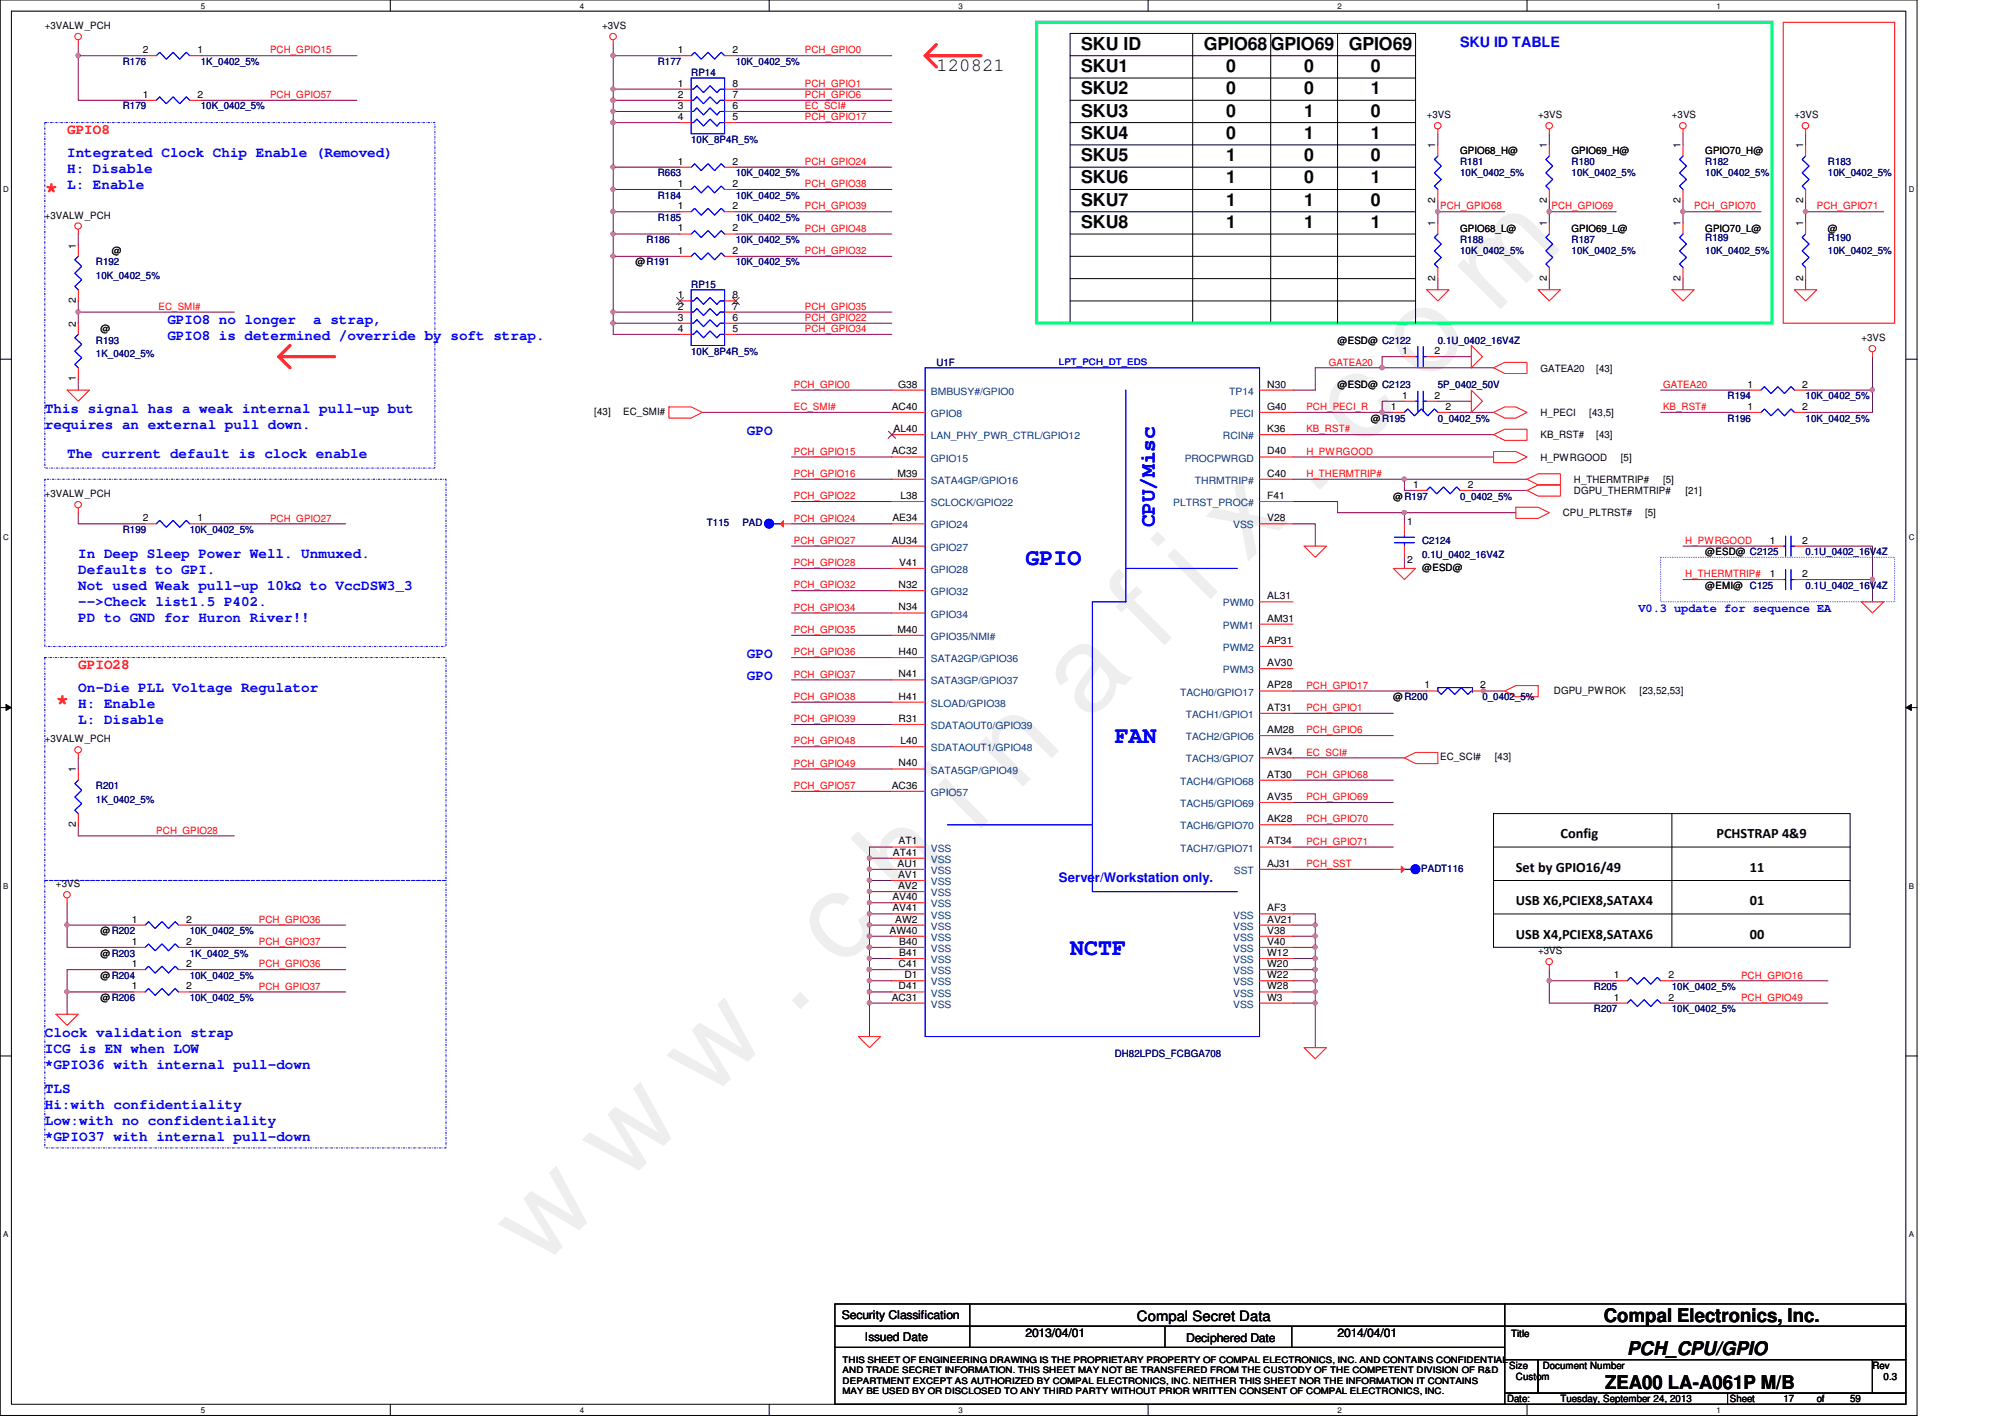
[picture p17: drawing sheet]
<svg xmlns="http://www.w3.org/2000/svg" width="297mm" height="210mm" viewBox="0 0 297 210" stroke-linecap="round" stroke-linejoin="round" font-family="sans-serif">
<defs><g id="words">
<text font-size="17.6" fill="#f0f" x="80.1" y="188" transform="rotate(-45 80.1 188)">w w w . c h i n a f i x . c o m</text>
<g font-size="3.4" fill="#00f">
<text x="151.9" y="83.7">GPIO</text>
<text x="165.1" y="110.1">FAN</text>
<text x="158.5" y="141.5">NCTF</text>
</g>
<g font-size="3.3" fill="#f00">
<text x="6.6" y="29.1">*</text>
<text x="8.3" y="105.1">*</text>
</g>
<text font-size="3.1" fill="#00f" x="171.1" y="78.1" transform="rotate(-90 171.1 78.1)">CPU/Misc</text>
<g font-size="2.8">
<text x="138.7" y="10.5">120821</text>
<text x="237.6" y="195.8">Compal Electronics, Inc.</text>
<text x="241.1" y="200.7">PCH_CPU/GPIO</text>
<text x="237.8" y="205.7">ZEA00 LA-A061P M/B</text>
</g>
<g font-size="2.6">
<text x="160.2" y="10.7">SKU1</text>
<text x="160.2" y="7.4">SKU ID</text>
<text x="178.3" y="7.4">GPIO68</text>
<text x="181.6" y="10.7">0</text>
<text x="188.3" y="7.4">GPIO69</text>
<text x="193.2" y="10.7">0</text>
<text x="199.8" y="7.4">GPIO69</text>
<text x="203.1" y="10.7">0</text>
<text x="160.2" y="17.3">SKU3</text>
<text x="160.2" y="14">SKU2</text>
<text x="181.6" y="17.3">0</text>
<text x="181.6" y="14">0</text>
<text x="193.2" y="17.3">1</text>
<text x="193.2" y="14">0</text>
<text x="203.1" y="17.3">0</text>
<text x="203.1" y="14">1</text>
<text x="160.2" y="20.6">SKU4</text>
<text x="160.2" y="23.9">SKU5</text>
<text x="181.6" y="20.6">0</text>
<text x="181.6" y="23.9">1</text>
<text x="193.2" y="23.9">0</text>
<text x="193.2" y="20.6">1</text>
<text x="203.1" y="23.9">0</text>
<text x="203.1" y="20.6">1</text>
<text x="160.2" y="27.2">SKU6</text>
<text x="181.6" y="27.2">1</text>
<text x="193.2" y="27.2">0</text>
<text x="203.1" y="27.2">1</text>
<text x="160.2" y="30.5">SKU7</text>
<text x="160.2" y="33.8">SKU8</text>
<text x="181.6" y="30.5">1</text>
<text x="181.6" y="33.8">1</text>
<text x="193.2" y="30.5">1</text>
<text x="193.2" y="33.8">1</text>
<text x="203.1" y="33.8">1</text>
<text x="203.1" y="30.5">0</text>
</g>
<g font-size="2.1" fill="#00f">
<text x="216.3" y="6.9">SKU ID TABLE</text>
<text x="9.9" y="23.2">Integrated Clock Chip Enable (Removed)</text>
<text x="9.9" y="25.6">H: Disable</text>
<text x="9.9" y="27.9">L: Enable</text>
<text x="24.8" y="48">GPIO8 no longer</text>
<text x="46.4" y="48">a strap,</text>
<text x="24.8" y="50.3">GPIO8 is determined /override by soft strap.</text>
<text x="6.6" y="61.2">This signal has a weak internal pull-up but</text>
<text x="6.6" y="63.5">requires an external pull down.</text>
<text x="110.7" y="64.5">GPO</text>
<text x="9.9" y="67.8">The current default is clock enable</text>
<text x="11.6" y="82.6">In Deep Sleep Power Well. Unmuxed.</text>
<text x="11.6" y="85">Defaults to GPI.</text>
<text x="11.6" y="87.4">Not used Weak pull-up 10kΩ to VccDSW3_3</text>
<text x="11.6" y="89.7">--&gt;Check list1.5 P402.</text>
<text x="11.6" y="92.1">PD to GND for Huron River!!</text>
<text x="110.7" y="97.5">GPO</text>
<text x="110.7" y="100.8">GPO</text>
<text x="11.6" y="102.4">On-Die PLL Voltage Regulator</text>
<text x="11.6" y="104.8">H: Enable</text>
<text x="11.6" y="107.2">L: Disable</text>
<text x="6.6" y="153.6">Clock validation strap</text>
<text x="6.6" y="156">ICG is EN when LOW</text>
<text x="6.6" y="158.4">*GPIO36 with internal pull-down</text>
<text x="6.7" y="161.9">TLS</text>
<text x="6.6" y="166.6">Low:with no confidentiality</text>
<text x="6.7" y="164.3">Hi:with confidentiality</text>
<text x="6.6" y="169">*GPIO37 with internal pull-down</text>
</g>
<g font-size="2.1" fill="#f00">
<text x="9.9" y="19.9">GPIO8</text>
<text x="11.6" y="99.1">GPIO28</text>
</g>
<g font-size="2.1">
<text x="231.2" y="124.2">Config</text>
<text x="254.3" y="124.2">PCHSTRAP 4&amp;9</text>
<text x="224.6" y="129.2">Set by GPIO16/49</text>
<text x="259.2" y="129.2">11</text>
<text x="224.6" y="134.1">USB X6,PCIEX8,SATAX4</text>
<text x="259.3" y="134.1">01</text>
<text x="224.6" y="139.1">USB X4,PCIEX8,SATAX6</text>
<text x="259.2" y="139.1">00</text>
<text x="168.4" y="195.6">Compal Secret Data</text>
</g>
<text font-size="1.9" fill="#00f" x="156.9" y="130.6">Server/Workstation only.</text>
<text font-size="1.8" fill="#00f" x="242.7" y="90.7">V0.3 update for sequence EA</text>
<g font-size="1.8">
<text x="124.7" y="195.5">Security Classification</text>
<text x="128.1" y="198.6">Issued Date</text>
<text x="151.9" y="198.1">2013/04/01</text>
<text x="175.7" y="198.8">Deciphered Date</text>
<text x="198.2" y="198.1">2014/04/01</text>
</g>
<g font-size="1.5">
<text x="6.6" y="4.3">+3VALW_PCH</text>
<text x="89.2" y="4.3">+3VS</text>
<text x="21.2" y="7.9">2</text>
<text x="29.2" y="7.9">1</text>
<text x="100.4" y="7.9">1</text>
<text x="108.5" y="7.9">2</text>
<text x="21.2" y="14.5">1</text>
<text x="29.2" y="14.5">2</text>
<text x="100.4" y="12.8">1</text>
<text x="100.4" y="14.5">2</text>
<text x="100.4" y="16.1">3</text>
<text x="100.4" y="17.8">4</text>
<text x="108.5" y="12.8">8</text>
<text x="108.5" y="14.5">7</text>
<text x="108.5" y="16.1">6</text>
<text x="108.5" y="17.8">5</text>
<text x="211.4" y="17.5">+3VS</text>
<text x="227.9" y="17.5">+3VS</text>
<text x="247.7" y="17.5">+3VS</text>
<text x="265.8" y="17.5">+3VS</text>
<text x="212.6" y="22" transform="rotate(-90 212.6 22)">1</text>
<text x="216.3" y="22.8">GPIO68_H@</text>
<text x="229.1" y="22" transform="rotate(-90 229.1 22)">1</text>
<text x="232.8" y="22.8">GPIO69_H@</text>
<text x="249" y="22" transform="rotate(-90 249 22)">1</text>
<text x="252.6" y="22.8">GPIO70_H@</text>
<text x="267.1" y="22" transform="rotate(-90 267.1 22)">1</text>
<text x="100.4" y="24.4">1</text>
<text x="100.4" y="27.7">1</text>
<text x="108.5" y="24.4">2</text>
<text x="108.5" y="27.7">2</text>
<text x="6.6" y="32.4">+3VALW_PCH</text>
<text x="100.4" y="31">1</text>
<text x="100.4" y="34.3">1</text>
<text x="108.5" y="31">2</text>
<text x="108.5" y="34.3">2</text>
<text x="212.6" y="33.5" transform="rotate(-90 212.6 33.5)">1</text>
<text x="212.6" y="30.1" transform="rotate(-90 212.6 30.1)">2</text>
<text x="216.3" y="34.4">GPIO68_L@</text>
<text x="229.1" y="33.5" transform="rotate(-90 229.1 33.5)">1</text>
<text x="229.1" y="30.1" transform="rotate(-90 229.1 30.1)">2</text>
<text x="232.8" y="34.4">GPIO69_L@</text>
<text x="249" y="33.5" transform="rotate(-90 249 33.5)">1</text>
<text x="249" y="30.1" transform="rotate(-90 249 30.1)">2</text>
<text x="252.6" y="34.4">GPIO70_L@</text>
<text x="267.1" y="33.5" transform="rotate(-90 267.1 33.5)">1</text>
<text x="267.1" y="30.1" transform="rotate(-90 267.1 30.1)">2</text>
<text x="270.8" y="34.4">@</text>
<text x="11.2" y="36.8" transform="rotate(-90 11.2 36.8)">1</text>
<text x="16.5" y="37.7">@</text>
<text x="94.1" y="39.3">@R191</text>
<text x="100.4" y="37.6">1</text>
<text x="108.5" y="37.6">2</text>
<text x="212.6" y="41.6" transform="rotate(-90 212.6 41.6)">2</text>
<text x="229.1" y="41.6" transform="rotate(-90 229.1 41.6)">2</text>
<text x="249" y="41.6" transform="rotate(-90 249 41.6)">2</text>
<text x="267.1" y="41.6" transform="rotate(-90 267.1 41.6)">2</text>
<text x="11.2" y="44.9" transform="rotate(-90 11.2 44.9)">2</text>
<text x="100.4" y="44.2">1</text>
<text x="100.4" y="45.8">2</text>
<text x="100.4" y="47.5">3</text>
<text x="108.5" y="44.2">8</text>
<text x="108.5" y="45.8">7</text>
<text x="108.5" y="47.5">6</text>
<text x="11.2" y="48.4" transform="rotate(-90 11.2 48.4)">2</text>
<text x="14.9" y="49.2">@</text>
<text x="100.4" y="49.1">4</text>
<text x="108.5" y="49.1">5</text>
<text x="198.2" y="50.9">@ESD@ C2122</text>
<text x="207.7" y="52.5">1</text>
<text x="212.5" y="52.5">2</text>
<text x="275.8" y="50.5">+3VS</text>
<text x="11.2" y="56.5" transform="rotate(-90 11.2 56.5)">1</text>
<text x="133" y="57.4">G38</text>
<text x="187.7" y="57.4">N30</text>
<text x="198.2" y="57.5">@ESD@ C2123</text>
<text x="207.7" y="59.1">1</text>
<text x="212.5" y="59.1">2</text>
<text x="228.2" y="55">GATEA20</text>
<text x="236.5" y="55">[43]</text>
<text x="258.9" y="57.4">1</text>
<text x="267" y="57.4">2</text>
<text x="88" y="61.5">[43]</text>
<text x="92.3" y="61.5">EC_SMI#</text>
<text x="132.1" y="60.7">AC40</text>
<text x="132.4" y="64">AL40</text>
<text x="187.7" y="64">K36</text>
<text x="187.7" y="60.7">G40</text>
<text x="203.1" y="62.4">@R195</text>
<text x="206.1" y="60.7">1</text>
<text x="214.2" y="60.7">2</text>
<text x="228.2" y="64.9">KB_RST#</text>
<text x="228.2" y="61.6">H_PECI</text>
<text x="235.5" y="61.6">[43,5]</text>
<text x="236.5" y="64.9">[43]</text>
<text x="258.9" y="60.7">1</text>
<text x="267" y="60.7">2</text>
<text x="132.1" y="67.3">AC32</text>
<text x="133" y="70.6">M39</text>
<text x="187.7" y="70.6">C40</text>
<text x="187.7" y="67.3">D40</text>
<text x="228.2" y="68.2">H_PWRGOOD</text>
<text x="233.2" y="71.5">H_THERMTRIP#</text>
<text x="240.1" y="68.2">[5]</text>
<text x="246.4" y="71.5">[5]</text>
<text x="6.6" y="73.7">+3VALW_PCH</text>
<text x="21.2" y="77.2">2</text>
<text x="29.2" y="77.2">1</text>
<text x="132.2" y="77.2">AE34</text>
<text x="133.4" y="73.9">L38</text>
<text x="187.7" y="77.2">V28</text>
<text x="187.7" y="73.9">F41</text>
<text x="206.4" y="74">@R197</text>
<text x="208.4" y="77.8">1</text>
<text x="209.4" y="72.3">1</text>
<text x="217.5" y="72.3">2</text>
<text x="231.5" y="76.5">CPU_PLTRST#</text>
<text x="233.2" y="73.2">DGPU_THERMTRIP#</text>
<text x="243.7" y="76.5">[5]</text>
<text x="249.7" y="73.2">[21]</text>
<text x="132.1" y="80.5">AU34</text>
<text x="133.2" y="83.8">V41</text>
<text x="208.4" y="83.4">2</text>
<text x="252.6" y="82.3">@ESD@ C2125</text>
<text x="262.2" y="80.5">1</text>
<text x="267" y="80.5">2</text>
<text x="133.1" y="87.1">N32</text>
<text x="187.7" y="88.8">AL31</text>
<text x="210.7" y="84.6">@ESD@</text>
<text x="252.6" y="87.2">@EMI@</text>
<text x="262.2" y="85.5">1</text>
<text x="267" y="85.5">2</text>
<text x="133" y="93.7">M40</text>
<text x="133.1" y="90.4">N34</text>
<text x="187.7" y="92.1">AM31</text>
<text x="187.7" y="95.4">AP31</text>
<text x="133.1" y="100.3">N41</text>
<text x="133.1" y="97">H40</text>
<text x="187.7" y="102">AP28</text>
<text x="187.7" y="98.7">AV30</text>
<text x="211" y="102">1</text>
<text x="219.3" y="102">2</text>
<text x="133.1" y="106.9">R31</text>
<text x="133.1" y="103.6">H41</text>
<text x="187.7" y="105.3">AT31</text>
<text x="206.4" y="103.7">@R200</text>
<text x="230.2" y="102.7">DGPU_PWROK</text>
<text x="242.9" y="102.7">[23,52,53]</text>
<text x="6.6" y="110">+3VALW_PCH</text>
<text x="133.1" y="113.5">N40</text>
<text x="133.4" y="110.2">L40</text>
<text x="187.7" y="111.9">AV34</text>
<text x="187.7" y="108.6">AM28</text>
<text x="213.4" y="112.6">EC_SCI#</text>
<text x="221.4" y="112.6">[43]</text>
<text x="11.2" y="114.4" transform="rotate(-90 11.2 114.4)">1</text>
<text x="132.1" y="116.8">AC36</text>
<text x="187.7" y="115.2">AT30</text>
<text x="187.7" y="118.5">AV35</text>
<text x="11.2" y="122.5" transform="rotate(-90 11.2 122.5)">2</text>
<text x="133.1" y="125.1">AT1</text>
<text x="187.7" y="121.8">AK28</text>
<text x="187.7" y="125.1">AT34</text>
<text x="8.3" y="131.4">+3VS</text>
<text x="132.3" y="126.7">AT41</text>
<text x="133" y="128.4">AU1</text>
<text x="133" y="130">AV1</text>
<text x="133" y="131.7">AV2</text>
<text x="187.7" y="128.4">AJ31</text>
<text x="19.5" y="136.7">1</text>
<text x="27.6" y="136.7">2</text>
<text x="132.2" y="135">AV41</text>
<text x="132.2" y="133.3">AV40</text>
<text x="132.6" y="136.7">AW2</text>
<text x="187.7" y="135">AF3</text>
<text x="187.7" y="136.7">AV21</text>
<text x="14.9" y="138.4">@R202</text>
<text x="14.9" y="141.7">@R203</text>
<text x="19.5" y="143.3">1</text>
<text x="19.5" y="140">1</text>
<text x="27.6" y="143.3">2</text>
<text x="27.6" y="140">2</text>
<text x="131.8" y="138.3">AW40</text>
<text x="133.1" y="143.3">C41</text>
<text x="133.2" y="141.6">B41</text>
<text x="133.2" y="140">B40</text>
<text x="187.7" y="141.6">W12</text>
<text x="187.7" y="143.3">W20</text>
<text x="187.7" y="138.3">V38</text>
<text x="187.7" y="140">V40</text>
<text x="227.9" y="141.4">+3VS</text>
<text x="14.9" y="145">@R204</text>
<text x="14.9" y="148.3">@R206</text>
<text x="19.5" y="146.6">1</text>
<text x="27.6" y="146.6">2</text>
<text x="132.1" y="148.2">AC31</text>
<text x="133.1" y="146.6">D41</text>
<text x="134" y="144.9">D1</text>
<text x="187.7" y="148.2">W3</text>
<text x="187.7" y="146.6">W28</text>
<text x="187.7" y="144.9">W22</text>
<text x="239.1" y="148.2">1</text>
<text x="239.1" y="144.9">1</text>
<text x="247.2" y="148.2">2</text>
<text x="247.2" y="144.9">2</text>
<text x="223.9" y="198">Title</text>
<text x="223.6" y="202.8">Size</text>
<text x="228.6" y="202.8">Document Number</text>
<text x="277.4" y="202.8">Rev</text>
<text x="223.3" y="207.7">Date:</text>
<text x="224.6" y="204.4">Custom</text>
<text x="231.2" y="207.7">Tuesday, September 24, 2013</text>
<text x="256.3" y="207.7">Sheet</text>
<text x="264.2" y="207.7">17</text>
<text x="269.2" y="207.7">of</text>
<text x="274.1" y="207.7">59</text>
<text x="279.1" y="204.4">0.3</text>
</g>
<g font-size="1.5" fill="#000080">
<text x="18.2" y="9.6">R176</text>
<text x="29.8" y="9.6">1K_0402_5%</text>
<text x="97.4" y="9.6">R177</text>
<text x="102.4" y="11.3">RP14</text>
<text x="109" y="9.6">10K_0402_5%</text>
<text x="18.2" y="16.2">R179</text>
<text x="29.8" y="16.2">10K_0402_5%</text>
<text x="102.4" y="21.2">10K_8P4R_5%</text>
<text x="97.4" y="26.1">R663</text>
<text x="97.4" y="29.4">R184</text>
<text x="109" y="26.1">10K_0402_5%</text>
<text x="109" y="29.4">10K_0402_5%</text>
<text x="216.3" y="24.5">R181</text>
<text x="216.3" y="26.1">10K_0402_5%</text>
<text x="232.8" y="24.5">R180</text>
<text x="232.8" y="26.1">10K_0402_5%</text>
<text x="252.6" y="24.5">R182</text>
<text x="252.6" y="26.1">10K_0402_5%</text>
<text x="270.8" y="24.5">R183</text>
<text x="270.8" y="26.1">10K_0402_5%</text>
<text x="97.4" y="32.7">R185</text>
<text x="109" y="32.7">10K_0402_5%</text>
<text x="252.6" y="35.7">R189</text>
<text x="270.8" y="35.7">R190</text>
<text x="14.2" y="39.3">R192</text>
<text x="14.2" y="41.3">10K_0402_5%</text>
<text x="95.8" y="36">R186</text>
<text x="109" y="39.3">10K_0402_5%</text>
<text x="109" y="36">10K_0402_5%</text>
<text x="216.3" y="36">R188</text>
<text x="216.3" y="37.7">10K_0402_5%</text>
<text x="232.8" y="36">R187</text>
<text x="232.8" y="37.7">10K_0402_5%</text>
<text x="252.6" y="37.7">10K_0402_5%</text>
<text x="270.8" y="37.7">10K_0402_5%</text>
<text x="102.4" y="42.6">RP15</text>
<text x="14.2" y="50.9">R193</text>
<text x="14.2" y="52.9">1K_0402_5%</text>
<text x="102.4" y="52.5">10K_8P4R_5%</text>
<text x="213" y="50.9">0.1U_0402_16V4Z</text>
<text x="138.7" y="54.2">U1F</text>
<text x="213" y="57.5">5P_0402_50V</text>
<text x="255.9" y="59.1">R194</text>
<text x="267.5" y="59.1">10K_0402_5%</text>
<text x="213" y="62.4">0_0402_5%</text>
<text x="255.9" y="62.4">R196</text>
<text x="267.5" y="62.4">10K_0402_5%</text>
<text x="104.7" y="78">T115</text>
<text x="110" y="78">PAD</text>
<text x="216.3" y="74">0_0402_5%</text>
<text x="18.2" y="79">R199</text>
<text x="28.1" y="79">10K_0402_5%</text>
<text x="210.7" y="80.6">C2124</text>
<text x="210.7" y="82.6">0.1U_0402_16V4Z</text>
<text x="267.5" y="82.3">0.1U_0402_16V4Z</text>
<text x="259.2" y="87.2">C125</text>
<text x="267.5" y="87.2">0.1U_0402_16V4Z</text>
<text x="219.6" y="103.7">0_0402_5%</text>
<text x="14.2" y="116.9">R201</text>
<text x="14.2" y="118.9">1K_0402_5%</text>
<text x="210.6" y="129.2">PADT116</text>
<text x="28.1" y="138.4">10K_0402_5%</text>
<text x="28.1" y="141.7">1K_0402_5%</text>
<text x="28.1" y="145">10K_0402_5%</text>
<text x="28.1" y="148.3">10K_0402_5%</text>
<text x="236.1" y="149.9">R207</text>
<text x="236.1" y="146.6">R205</text>
<text x="247.7" y="149.9">10K_0402_5%</text>
<text x="247.7" y="146.6">10K_0402_5%</text>
<text x="165.1" y="156.5">DH82LPDS_FCBGA708</text>
</g>
<g font-size="1.5" fill="#f00">
<text x="40" y="7.9">PCH_GPIO15</text>
<text x="119.2" y="7.9">PCH_GPIO0</text>
<text x="40" y="14.5">PCH_GPIO57</text>
<text x="119.2" y="17.8">PCH_GPIO17</text>
<text x="119.2" y="16.2">EC_SCI#</text>
<text x="119.2" y="12.9">PCH_GPIO1</text>
<text x="119.2" y="14.5">PCH_GPIO6</text>
<text x="119.2" y="27.7">PCH_GPIO38</text>
<text x="119.2" y="24.4">PCH_GPIO24</text>
<text x="119.2" y="31">PCH_GPIO39</text>
<text x="119.2" y="34.3">PCH_GPIO48</text>
<text x="213.4" y="31">PCH_GPIO68</text>
<text x="229.9" y="31">PCH_GPIO69</text>
<text x="251" y="31">PCH_GPIO70</text>
<text x="269.2" y="31">PCH_GPIO71</text>
<text x="119.2" y="37.6">PCH_GPIO32</text>
<text x="23.5" y="45.9">EC_SMI#</text>
<text x="119.2" y="45.9">PCH_GPIO35</text>
<text x="119.2" y="47.5">PCH_GPIO22</text>
<text x="119.2" y="49.2">PCH_GPIO34</text>
<text x="117.6" y="57.4">PCH_GPIO0</text>
<text x="196.8" y="54.1">GATEA20</text>
<text x="246.4" y="57.4">GATEA20</text>
<text x="117.6" y="60.7">EC_SMI#</text>
<text x="193.5" y="64.1">KB_RST#</text>
<text x="193.5" y="60.7">PCH_PECI_R</text>
<text x="246.4" y="60.7">KB_RST#</text>
<text x="117.6" y="70.7">PCH_GPIO16</text>
<text x="117.6" y="67.4">PCH_GPIO15</text>
<text x="193.5" y="67.4">H_PWRGOOD</text>
<text x="193.5" y="70.7">H_THERMTRIP#</text>
<text x="40" y="77.3">PCH_GPIO27</text>
<text x="117.6" y="74">PCH_GPIO22</text>
<text x="117.6" y="77.3">PCH_GPIO24</text>
<text x="117.6" y="83.9">PCH_GPIO28</text>
<text x="117.6" y="80.6">PCH_GPIO27</text>
<text x="249.7" y="80.6">H_PWRGOOD</text>
<text x="117.6" y="87.2">PCH_GPIO32</text>
<text x="249.7" y="85.5">H_THERMTRIP#</text>
<text x="117.6" y="90.5">PCH_GPIO34</text>
<text x="117.6" y="93.8">PCH_GPIO35</text>
<text x="117.6" y="100.4">PCH_GPIO37</text>
<text x="117.6" y="97.1">PCH_GPIO36</text>
<text x="117.6" y="103.7">PCH_GPIO38</text>
<text x="117.6" y="107">PCH_GPIO39</text>
<text x="193.5" y="105.3">PCH_GPIO1</text>
<text x="193.5" y="102">PCH_GPIO17</text>
<text x="117.6" y="110.3">PCH_GPIO48</text>
<text x="117.6" y="113.6">PCH_GPIO49</text>
<text x="193.5" y="111.9">EC_SCI#</text>
<text x="193.5" y="108.6">PCH_GPIO6</text>
<text x="117.6" y="116.9">PCH_GPIO57</text>
<text x="193.5" y="115.2">PCH_GPIO68</text>
<text x="193.5" y="118.5">PCH_GPIO69</text>
<text x="23.2" y="123.5">PCH_GPIO28</text>
<text x="193.5" y="125.1">PCH_GPIO71</text>
<text x="193.5" y="121.8">PCH_GPIO70</text>
<text x="193.5" y="128.4">PCH_SST</text>
<text x="38.4" y="136.7">PCH_GPIO36</text>
<text x="38.4" y="143.3">PCH_GPIO36</text>
<text x="38.4" y="140">PCH_GPIO37</text>
<text x="38.4" y="146.6">PCH_GPIO37</text>
<text x="257.9" y="144.9">PCH_GPIO16</text>
<text x="257.9" y="148.3">PCH_GPIO49</text>
</g>
<g font-size="1.5" fill="#004080">
<text x="137.9" y="58.5">BMBUSY#/GPIO0</text>
<text x="182.1" y="58.5">TP14</text>
<text x="137.9" y="65.1">LAN_PHY_PWR_CTRL/GPIO12</text>
<text x="137.9" y="61.8">GPIO8</text>
<text x="181.2" y="65.1">RCIN#</text>
<text x="182.2" y="61.8">PECI</text>
<text x="137.9" y="68.4">GPIO15</text>
<text x="137.9" y="71.7">SATA4GP/GPIO16</text>
<text x="175.5" y="68.4">PROCPWRGD</text>
<text x="177" y="71.7">THRMTRIP#</text>
<text x="137.9" y="75">SCLOCK/GPIO22</text>
<text x="173.8" y="75">PLTRST_PROC#</text>
<text x="137.9" y="81.6">GPIO27</text>
<text x="137.9" y="78.3">GPIO24</text>
<text x="182.7" y="78.3">VSS</text>
<text x="137.9" y="84.9">GPIO28</text>
<text x="137.9" y="88.2">GPIO32</text>
<text x="181.2" y="89.8">PWM0</text>
<text x="137.9" y="94.8">GPIO35/NMI#</text>
<text x="137.9" y="91.5">GPIO34</text>
<text x="181.2" y="93.1">PWM1</text>
<text x="137.9" y="101.4">SATA3GP/GPIO37</text>
<text x="137.9" y="98.1">SATA2GP/GPIO36</text>
<text x="181.2" y="96.4">PWM2</text>
<text x="181.2" y="99.7">PWM3</text>
<text x="137.9" y="108">SDATAOUT0/GPIO39</text>
<text x="137.9" y="104.7">SLOAD/GPIO38</text>
<text x="174.8" y="103">TACH0/GPIO17</text>
<text x="175.7" y="106.3">TACH1/GPIO1</text>
<text x="137.9" y="111.3">SDATAOUT1/GPIO48</text>
<text x="175.7" y="112.9">TACH3/GPIO7</text>
<text x="175.7" y="109.6">TACH2/GPIO6</text>
<text x="137.9" y="117.9">GPIO57</text>
<text x="137.9" y="114.6">SATA5GP/GPIO49</text>
<text x="174.8" y="116.2">TACH4/GPIO68</text>
<text x="174.8" y="119.5">TACH5/GPIO69</text>
<text x="174.8" y="122.9">TACH6/GPIO70</text>
<text x="137.9" y="126.2">VSS</text>
<text x="137.9" y="127.8">VSS</text>
<text x="137.9" y="129.5">VSS</text>
<text x="137.9" y="131.1">VSS</text>
<text x="174.8" y="126.2">TACH7/GPIO71</text>
<text x="182.8" y="129.5">SST</text>
<text x="137.9" y="136.1">VSS</text>
<text x="137.9" y="137.7">VSS</text>
<text x="137.9" y="132.8">VSS</text>
<text x="137.9" y="134.4">VSS</text>
<text x="182.7" y="136.1">VSS</text>
<text x="182.7" y="137.7">VSS</text>
<text x="137.9" y="142.7">VSS</text>
<text x="137.9" y="139.4">VSS</text>
<text x="137.9" y="141">VSS</text>
<text x="182.7" y="142.7">VSS</text>
<text x="182.7" y="139.4">VSS</text>
<text x="182.7" y="141">VSS</text>
<text x="137.9" y="144.3">VSS</text>
<text x="137.9" y="146">VSS</text>
<text x="137.9" y="149.3">VSS</text>
<text x="137.9" y="147.6">VSS</text>
<text x="182.7" y="149.3">VSS</text>
<text x="182.7" y="147.6">VSS</text>
<text x="182.7" y="144.3">VSS</text>
<text x="182.7" y="146">VSS</text>
</g>
<text font-size="1.3" fill="#00f" x="156.9" y="54">LPT_PCH_DT_EDS</text>
<g font-size="1.3">
<text x="124.8" y="201.9">THIS SHEET OF ENGINEERING DRAWING IS THE PROPRIETARY PROPERTY OF COMPAL ELECTRONICS, INC. AND CONTAINS CONFIDENTIAL</text>
<text x="124.8" y="203.5">AND TRADE SECRET INFORMATION. THIS SHEET MAY NOT BE TRANSFERED FROM THE CUSTODY OF THE COMPETENT DIVISION OF R&amp;D</text>
<text x="124.8" y="205">DEPARTMENT EXCEPT AS AUTHORIZED BY COMPAL ELECTRONICS, INC. NEITHER THIS SHEET NOR THE INFORMATION IT CONTAINS</text>
<text x="124.8" y="206.5">MAY BE USED BY OR DISCLOSED TO ANY THIRD PARTY WITHOUT PRIOR WRITTEN CONSENT OF COMPAL ELECTRONICS, INC.</text>
</g>
<g font-size="1.2">
<text x="29.8" y="1.3">5</text>
<text x="85.9" y="1.3">4</text>
<text x="142" y="1.3">3</text>
<text x="198.2" y="1.3">2</text>
<text x="254.3" y="1.3">1</text>
<text x=".5" y="28.5">D</text>
<text x="282.8" y="28.5">D</text>
<text x=".5" y="80.1">C</text>
<text x="282.8" y="80.1">C</text>
<text x=".5" y="131.7">B</text>
<text x="282.8" y="131.7">B</text>
<text x=".5" y="183.3">A</text>
<text x="282.8" y="183.3">A</text>
<text x="29.8" y="209.3">5</text>
<text x="85.9" y="209.3">4</text>
<text x="142" y="209.3">3</text>
<text x="198.2" y="209.3">2</text>
<text x="254.3" y="209.3">1</text>
</g>
</g></defs>
<path d="M0 0h284v209.7h-283.9zM1.7 1.7h280.6v206.3h-280.6z" fill="none" stroke="#000" stroke-width=".15"/>
<g fill="#fff">
<path d="M29.8 .2h.5v1.3h-.5z"/>
<path d="M29.8 208.2h.5v1.3h-.5z"/>
</g>
<path d="M57.8 0v1.7M57.8 208v1.7" fill="none" stroke="#000" stroke-width=".15"/>
<g fill="#fff">
<path d="M85.9 .2h.6v1.3h-.6z"/>
<path d="M85.9 208.2h.6v1.3h-.6z"/>
</g>
<path d="M114 0v1.7M114 208v1.7" fill="none" stroke="#000" stroke-width=".15"/>
<g fill="#fff">
<path d="M142 .2h.6v1.3h-.6z"/>
<path d="M142 208.2h.6v1.3h-.6z"/>
</g>
<path d="M170.1 0v1.7M170.1 208v1.7" fill="none" stroke="#000" stroke-width=".15"/>
<g fill="#fff">
<path d="M198.2 .2h.5v1.3h-.5z"/>
<path d="M198.2 208.2h.5v1.3h-.5z"/>
</g>
<path d="M226.2 0v1.7M226.2 208v1.7" fill="none" stroke="#000" stroke-width=".15"/>
<g fill="#fff">
<path d="M254.3 .2h.6v1.3h-.6z"/>
<path d="M254.3 208.2h.6v1.3h-.6z"/>
<path d="M.5 27.4h.8v1.3h-.8z"/>
<path d="M282.8 27.4h.8v1.3h-.8z"/>
<path d="M.5 79h.8v1.3h-.8z"/>
<path d="M282.8 79h.8v1.3h-.8z"/>
</g>
<path d="M0 53.2h1.7M282.4 53.2h1.6" fill="none" stroke="#000" stroke-width=".15"/>
<g fill="#fff">
<path d="M.5 130.6h.7v1.3h-.7z"/>
<path d="M282.8 130.6h.7v1.3h-.7z"/>
</g>
<path d="M0 104.8h1.7M.9 104.4l.8 .4-.8 .4zM282.4 104.8l.8-.4v.8zM282.4 104.8h1.6" fill="none" stroke="#000" stroke-width=".15"/>
<path d="M.9 104.4l.8 .4-.8 .4zM282.4 104.8l.8-.4v.8z" fill="#000"/>
<g fill="#fff">
<path d="M.5 182.2h.7v1.3h-.7z"/>
<path d="M282.8 182.2h.7v1.3h-.7z"/>
</g>
<g fill="none" stroke="#000" stroke-width=".15">
<path d="M158.5 8.3h51.2M158.5 11.6h51.2M158.5 14.9h51.2M158.5 18.2h51.2M176.7 5v42.9M188.3 5v42.9M198.2 5v42.9M158.5 34.7h51.2M158.5 38h51.2M158.5 21.5h51.2M158.5 24.8h51.2M158.5 28.1h51.2"/>
<path d="M158.5 31.4h51.2M158.5 41.3h51.2M158.5 44.6h51.2M209.7 47.9v-42.9h-51.2v42.9h41.3M221.3 120.5h52.8v19.8h-52.8zM221.3 125.5h52.8M221.3 130.4h52.8M221.3 135.4h52.8M247.7 120.5v19.8M0 156.4h1.7M282.4 156.4h1.6"/>
</g>
<path d="M6.6 18.2h57.8v51.1h-57.8zM6.6 71h59.5v24.8h-59.5zM6.6 97.4h59.5v33h-59.5zM6.6 130.4h59.5v39.6h-59.5z" fill="none" stroke="#00f" stroke-width=".15" stroke-dasharray=".3 .3 0 .3"/>
<path d="M153.6 3.3h108.9v44.6h-108.9z" fill="none" stroke="#00ff80" stroke-width=".47"/>
<path d="M137.1 8.3l1.6 1.6M137.1 8.3h8.2M138.7 6.6l-1.6 1.7M41.3 52.8l1.7 1.7M41.3 52.8h8.3M43 51.2l-1.7 1.6" fill="none" stroke="#f00" stroke-width=".47"/>
<path d="M264.2 3.3h16.5v44.6h-16.5z" fill="none" stroke="#f00" stroke-width=".15"/>
<path d="M246 82.5h34.7v6.7h-34.7z" fill="none" stroke="#00f" stroke-width=".15" stroke-dasharray="0 .3"/>
<path d="M246 57.8h13.2M267.5 57.8h9.9v3.3h-9.9M246 61.1h13.2M11.6 123.8h23.1" fill="none" stroke="#800040" stroke-width=".15"/>
<circle cx="277.4" cy="57.8" r=".32" fill="#f0f"/>
<circle cx="277.4" cy="57.8" r=".32" fill="none" stroke="#f0f" stroke-width=".15"/>
<path d="M229.5 19.8v1.7M249.3 19.8v1.7M267.5 19.8v1.7M229.5 31.4h9.9M260.9 31.4h-11.6v1.6M267.5 31.4v1.6M249.3 41.3v1.6M267.5 41.3v1.6M277.4 52.8v5M11.6 112.3v1.6M11.6 122.2v1.6" fill="none" stroke="#800040" stroke-width=".15"/>
<circle cx="249.3" cy="31.3" r=".32" fill="#f0f"/>
<circle cx="249.3" cy="31.3" r=".32" fill="none" stroke="#f0f" stroke-width=".15"/>
<path d="M249.3 29.7v1.7M267.5 31.4h11.6" fill="none" stroke="#800040" stroke-width=".15"/>
<circle cx="267.5" cy="31.3" r=".32" fill="#f0f"/>
<circle cx="267.5" cy="31.3" r=".32" fill="none" stroke="#f0f" stroke-width=".15"/>
<path d="M267.5 29.7v1.7M9.9 143.6h10M19.9 146.9h-10v3.3M28.1 143.6h23.1" fill="none" stroke="#800040" stroke-width=".15"/>
<circle cx="9.9" cy="146.9" r=".32" fill="#f0f"/>
<circle cx="9.9" cy="146.9" r=".32" fill="none" stroke="#f0f" stroke-width=".15"/>
<path d="M11.6 34.7v1.6M11.6 56.1v1.7M34.7 46.2h-23.1v1.7M11.6 75.9v1.7h9.9M29.8 77.6h21.4M9.9 143.6v3.3M28.1 146.9h23.1" fill="none" stroke="#800040" stroke-width=".15"/>
<circle cx="11.6" cy="46.2" r=".32" fill="#f0f"/>
<circle cx="11.6" cy="46.2" r=".32" fill="none" stroke="#f0f" stroke-width=".15"/>
<path d="M11.6 8.3v6.6M11.6 44.6v1.6" fill="none" stroke="#800040" stroke-width=".15"/>
<circle cx="11.6" cy="8.2" r=".32" fill="#f0f"/>
<circle cx="11.6" cy="8.2" r=".32" fill="none" stroke="#f0f" stroke-width=".15"/>
<path d="M11.6 6.6v1.7h9.9M11.6 14.9h9.9M29.8 8.3h23.1M29.8 14.9h23.1M90.8 6.6v1.7h9.9M109 8.3h23.1M191.6 64.4h29.7M191.6 67.7h29.7M9.9 137h10M28.1 137h23.1M28.1 140.3h23.1" fill="none" stroke="#800040" stroke-width=".15"/>
<circle cx="9.9" cy="137" r=".32" fill="#f0f"/>
<circle cx="9.9" cy="137" r=".32" fill="none" stroke="#f0f" stroke-width=".15"/>
<path d="M90.8 18.2h9.9M109 18.2h23.1M109 16.5h23.1M109 13.2h23.1M109 14.9h23.1M213 19.8v1.7M9.9 133.7v6.6h10M229.5 148.6h9.9M229.5 145.3h9.9M247.7 145.3h23.1M247.7 148.6h23.1" fill="none" stroke="#800040" stroke-width=".15"/>
<circle cx="90.8" cy="18.1" r=".32" fill="#f0f"/>
<circle cx="90.8" cy="18.1" r=".32" fill="none" stroke="#f0f" stroke-width=".15"/>
<path d="M90.8 16.5h9.9M90.8 13.2h9.9M90.8 14.9h9.9" fill="none" stroke="#800040" stroke-width=".15"/>
<circle cx="90.8" cy="14.8" r=".32" fill="#f0f"/>
<circle cx="90.8" cy="14.8" r=".32" fill="none" stroke="#f0f" stroke-width=".15"/>
<path d="M90.8 8.3v4.9" fill="none" stroke="#800040" stroke-width=".15"/>
<circle cx="90.8" cy="8.2" r=".32" fill="#f0f"/>
<circle cx="90.8" cy="8.2" r=".32" fill="none" stroke="#f0f" stroke-width=".15"/>
<path d="M90.8 14.9v1.6" fill="none" stroke="#800040" stroke-width=".15"/>
<circle cx="90.8" cy="14.8" r=".32" fill="#f0f"/>
<circle cx="90.8" cy="14.8" r=".32" fill="none" stroke="#f0f" stroke-width=".15"/>
<path d="M90.8 16.5v1.7" fill="none" stroke="#800040" stroke-width=".15"/>
<circle cx="90.8" cy="16.5" r=".32" fill="#f0f"/>
<circle cx="90.8" cy="16.5" r=".32" fill="none" stroke="#f0f" stroke-width=".15"/>
<path d="M90.8 13.2v1.7" fill="none" stroke="#800040" stroke-width=".15"/>
<circle cx="90.8" cy="13.2" r=".32" fill="#f0f"/>
<circle cx="90.8" cy="13.2" r=".32" fill="none" stroke="#f0f" stroke-width=".15"/>
<path d="M249.3 85.9h13.2M267.5 85.9h9.9" fill="none" stroke="#800040" stroke-width=".15"/>
<circle cx="277.4" cy="85.8" r=".32" fill="#f0f"/>
<circle cx="277.4" cy="85.8" r=".32" fill="none" stroke="#f0f" stroke-width=".15"/>
<path d="M90.8 18.2v6.6h9.9M249.3 80.9h13.2M267.5 80.9h9.9v8.3" fill="none" stroke="#800040" stroke-width=".15"/>
<circle cx="90.8" cy="18.1" r=".32" fill="#f0f"/>
<circle cx="90.8" cy="18.1" r=".32" fill="none" stroke="#f0f" stroke-width=".15"/>
<g fill="none" stroke="#f00" stroke-width=".15">
<path d="M11.6 5.9v.7M21.5 14.9h1.7M21.5 8.3h1.7M28.1 14.9h1.7M28.1 8.3h1.7M90.8 5.9v.7M100.7 8.3h1.7M100.7 13.2h1.7M100.7 14.9h1.7M100.7 16.5h1.7M100.7 18.2h1.7M107.4 8.3h1.6"/>
<path d="M107.4 13.2h1.6M107.4 14.9h1.6M107.4 16.5h1.6M107.4 18.2h1.6M213 19.1v.7M229.5 19.1v.7M249.3 19.1v.7M267.5 19.1v.7M11.6 34v.7M11.6 36.3v1.7M213 21.5v1.6M229.5 21.5v1.6"/>
<path d="M249.3 33v1.7M249.3 39.6v1.7M249.3 21.5v1.6M249.3 28.1v1.6M267.5 21.5v1.6M267.5 28.1v1.6M267.5 33v1.7M267.5 39.6v1.7M9.9 57.8h3.3l-1.6 1.6zM11.6 42.9v1.7M11.6 54.5v1.6M11.6 47.9v1.6"/>
<path d="M247.7 42.9h3.3l-1.7 1.7zM259.2 57.8h1.7M265.8 42.9h3.4l-1.7 1.7zM265.8 57.8h1.7M277.4 52.2v.6M11.6 75.3v.6M21.5 77.6h1.7M28.1 77.6h1.7M259.2 61.1h1.7M265.8 61.1h1.7M262.5 85.9h1.7M262.5 80.9h1.7"/>
<path d="M265.8 85.9h1.7M265.8 80.9h1.7M275.8 89.2h3.3l-1.7 1.6zM11.6 111.6v.7M11.6 113.9v1.7M9.9 133.1v.6M11.6 120.5v1.7M19.9 137h1.6M26.5 137h1.6M8.3 150.2h3.3l-1.7 1.7zM19.9 143.6h1.6M19.9 140.3h1.6"/>
<path d="M19.9 146.9h1.6M26.5 143.6h1.6M26.5 140.3h1.6M26.5 146.9h1.6M239.4 148.6h1.7M239.4 145.3h1.7M246 148.6h1.7M246 145.3h1.7"/>
<circle cx="11.6" cy="5.4" r=".48"/>
<circle cx="90.8" cy="5.4" r=".48"/>
<circle cx="213" cy="18.6" r=".48"/>
<circle cx="229.5" cy="18.6" r=".48"/>
<circle cx="249.3" cy="18.6" r=".48"/>
<circle cx="267.5" cy="18.6" r=".48"/>
<circle cx="11.6" cy="33.5" r=".48"/>
<circle cx="277.4" cy="51.6" r=".48"/>
<circle cx="11.6" cy="74.8" r=".48"/>
<circle cx="11.6" cy="111.1" r=".48"/>
<circle cx="9.9" cy="132.5" r=".48"/>
</g>
<g fill="none" stroke="#000" stroke-width=".15">
<path d="M123.7 193.2h99.2v3.3h-99.2zM123.7 196.5h99.2v3.1h-99.2zM123.7 199.6h99.2v8.4h-99.2zM143.7 193.2v6.4M172.6 196.5v3.1M191.4 196.5v3.1M222.9 193.2h59.4v3.3h-59.4zM222.9 196.5h59.4v4.9h-59.4zM222.9 201.4h5v5h-5zM222.9 206.4h33v1.6h-33zM227.9 201.4h49.5v5h-49.5zM255.9 206.4h26.4v1.6h-26.4z"/>
<path d="M277.4 201.4h4.9v5h-4.9z"/>
</g>
<g fill="none" stroke="#00f" stroke-width=".15">
<path d="M23.2 14.9l.5-.5 .9 1 1.1-1 .9 1 1-1 .5 .5M23.2 8.3l.5-.6 .9 1.1 1.1-1.1 .9 1.1 1-1.1 .5 .6M102.4 11.6h4.9v8.2h-4.9zM102.4 8.3l.5-.6 1 1.1 1-1.1 1 1.1 .9-1.1 .6 .6M102.4 18.2h.3l.5-.5 1 1 1-1 1 1 .5-.5h.7M102.4 13.2h.3l.5-.5 1 1 1-1 1 1 .5-.5h.7M102.4 14.9h.3l.5-.5 1 1 1-1 1 1 .5-.5h.7M102.4 16.5h.3l.5-.5 1 1 1-1 1 1 .5-.5h.7M103.2 12.7l-.1 .2M103.2 14.4l-.1 .1M103.2 16l-.1 .2M11.6 38l-.5 .5 1 1-1 1 1 .9-1 1 .5 .5"/>
<path d="M213 23.1l-.5 .5 1 1-1 1 1 1-1 1 .5 .5M229.5 23.1l-.5 .5 1 1-1 1 1 1-1 1 .5 .5M249.3 34.7l-.5 .5 1 1-1 1 1 .9-1 1 .5 .5M249.3 23.1l-.5 .5 1 1-1 1 1 1-1 1 .5 .5M267.5 23.1l-.5 .5 1 1-1 1 1 1-1 1 .5 .5M267.5 34.7l-.5 .5 1 1-1 1 1 .9-1 1 .5 .5M11.6 49.5l-.5 .5 1 1-1 1 1 1-1 1 .5 .5M137.1 54.5h49.5v99h-49.5zM166.8 57.8v31.4M260.9 57.8l.5-.5 1 1 1-1 1 1 .9-1 .5 .5M23.2 77.6l.5-.5 .9 1 1.1-1 .9 1 1-1 .5 .5M260.9 61.1l.5-.5 1 1 1-1 1 1 .9-1 .5 .5"/>
<path d="M264.5 79.4v3M265.3 79.4v3M161.8 89.2v42.9M264.2 85.9h.3M264.2 80.9h.3M264.5 84.4v2.9M265.3 84.4v2.9M265.3 85.9h.5M265.3 80.9h.5M11.6 115.6l-.5 .5 1 1-1 1 1 .9-1 1 .5 .5M21.5 137l.5-.5 1 1 1-1 1 1 .9-1 .6 .5M21.5 143.6l.5-.5 1 1 1-1 1 1 .9-1 .6 .5"/>
<path d="M21.5 140.3l.5-.5 1 1 1-1 1 1 .9-1 .6 .5M21.5 146.9l.5-.5 1 1 1-1 1 1 .9-1 .6 .5M241.1 148.6l.5-.5 1 1 1-1 1 1 .9-1 .5 .5M241.1 145.3l.5-.5 1 1 1-1 1 1 .9-1 .5 .5"/>
</g>
<circle cx="277.4" cy="57.8" r=".32" fill="#f0f"/>
<circle cx="277.4" cy="57.8" r=".32" fill="none" stroke="#f0f" stroke-width=".15"/>
<circle cx="249.3" cy="31.3" r=".32" fill="#f0f"/>
<circle cx="249.3" cy="31.3" r=".32" fill="none" stroke="#f0f" stroke-width=".15"/>
<circle cx="267.5" cy="31.3" r=".32" fill="#f0f"/>
<circle cx="267.5" cy="31.3" r=".32" fill="none" stroke="#f0f" stroke-width=".15"/>
<circle cx="9.9" cy="146.9" r=".32" fill="#f0f"/>
<circle cx="9.9" cy="146.9" r=".32" fill="none" stroke="#f0f" stroke-width=".15"/>
<circle cx="11.6" cy="46.2" r=".32" fill="#f0f"/>
<circle cx="11.6" cy="46.2" r=".32" fill="none" stroke="#f0f" stroke-width=".15"/>
<circle cx="11.6" cy="8.2" r=".32" fill="#f0f"/>
<circle cx="11.6" cy="8.2" r=".32" fill="none" stroke="#f0f" stroke-width=".15"/>
<circle cx="9.9" cy="137" r=".32" fill="#f0f"/>
<circle cx="9.9" cy="137" r=".32" fill="none" stroke="#f0f" stroke-width=".15"/>
<circle cx="90.8" cy="18.1" r=".32" fill="#f0f"/>
<circle cx="90.8" cy="18.1" r=".32" fill="none" stroke="#f0f" stroke-width=".15"/>
<circle cx="90.8" cy="14.8" r=".32" fill="#f0f"/>
<circle cx="90.8" cy="14.8" r=".32" fill="none" stroke="#f0f" stroke-width=".15"/>
<circle cx="90.8" cy="8.2" r=".32" fill="#f0f"/>
<circle cx="90.8" cy="8.2" r=".32" fill="none" stroke="#f0f" stroke-width=".15"/>
<circle cx="90.8" cy="14.8" r=".32" fill="#f0f"/>
<circle cx="90.8" cy="14.8" r=".32" fill="none" stroke="#f0f" stroke-width=".15"/>
<circle cx="90.8" cy="16.5" r=".32" fill="#f0f"/>
<circle cx="90.8" cy="16.5" r=".32" fill="none" stroke="#f0f" stroke-width=".15"/>
<circle cx="90.8" cy="13.2" r=".32" fill="#f0f"/>
<circle cx="90.8" cy="13.2" r=".32" fill="none" stroke="#f0f" stroke-width=".15"/>
<circle cx="277.4" cy="85.8" r=".32" fill="#f0f"/>
<circle cx="277.4" cy="85.8" r=".32" fill="none" stroke="#f0f" stroke-width=".15"/>
<circle cx="90.8" cy="18.1" r=".32" fill="#f0f"/>
<circle cx="90.8" cy="18.1" r=".32" fill="none" stroke="#f0f" stroke-width=".15"/>
<use href="#words"/>
</svg>
